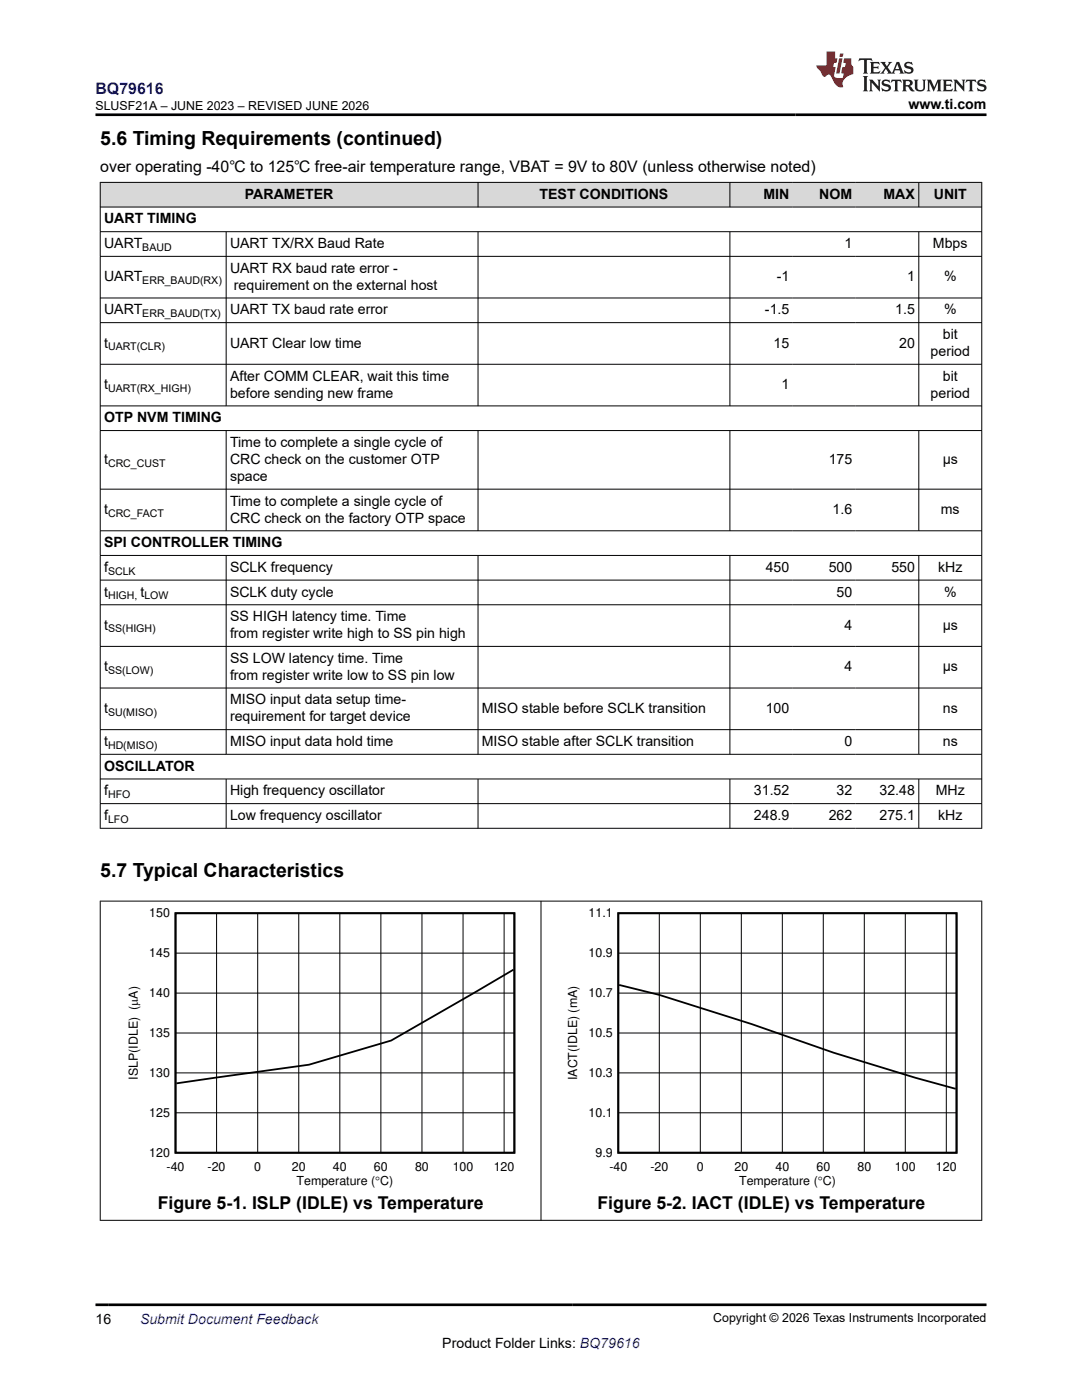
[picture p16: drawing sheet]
<svg xmlns="http://www.w3.org/2000/svg" width="216mm" height="279mm" viewBox="0 0 216 279" stroke-linecap="round" stroke-linejoin="round" font-family="sans-serif">
<defs><g id="words">
<g font-size="3.9">
<text x="20" y="28.8">5.6 Timing Requirements (continued)</text>
<text x="20" y="175.1">5.7 Typical Characteristics</text>
</g>
<g font-size="3.5">
<text x="31.5" y="241.3">Figure 5-1. ISLP (IDLE) vs Temperature</text>
<text x="119.2" y="241.3">Figure 5-2. IACT (IDLE) vs Temperature</text>
</g>
<text font-size="3.2" fill="#00f" x="19" y="18.7">BQ79616</text>
<text font-size="3.2" x="20" y="34.3">over operating -40℃ to 125℃ free-air temperature range, VBAT = 9V to 80V (unless otherwise noted)</text>
<g font-size="2.8">
<text x="181.3" y="21.8">www.ti.com</text>
<text x="48.9" y="39.7">PARAMETER</text>
<text x="107.7" y="39.7">TEST CONDITIONS</text>
<text x="152.3" y="39.7">MIN</text>
<text x="163.5" y="39.7">NOM</text>
<text x="176.3" y="39.7">MAX</text>
<text x="186.3" y="39.7">UNIT</text>
<text x="20.8" y="44.6">UART TIMING</text>
<text x="20.8" y="49.5">UART</text>
<text x="45.9" y="49.5">UART TX/RX Baud Rate</text>
<text x="168.5" y="49.5">1</text>
<text x="186.2" y="49.5">Mbps</text>
<text x="20.8" y="56.1">UART</text>
<text x="45.9" y="54.4">UART RX baud rate error -</text>
<text x="46.7" y="57.8">requirement on the external host</text>
<text x="155" y="56.1">-1</text>
<text x="181" y="56.1">1</text>
<text x="188.4" y="56.1">%</text>
<text x="20.8" y="62.7">UART</text>
<text x="45.9" y="62.7">UART TX baud rate error</text>
<text x="152.6" y="62.7">-1.5</text>
<text x="178.6" y="62.7">1.5</text>
<text x="188.4" y="62.7">%</text>
<text x="20.8" y="69.4">t</text>
<text x="45.9" y="69.4">UART Clear low time</text>
<text x="154.4" y="69.4">15</text>
<text x="179.4" y="69.4">20</text>
<text x="185.7" y="71.1">period</text>
<text x="188.1" y="67.7">bit</text>
<text x="20.8" y="77.7">t</text>
<text x="45.9" y="76">After COMM CLEAR, wait this time</text>
<text x="155.9" y="77.7">1</text>
<text x="188.1" y="76">bit</text>
<text x="45.9" y="79.4">before sending new frame</text>
<text x="185.7" y="79.4">period</text>
<text x="20.8" y="84.3">OTP NVM TIMING</text>
<text x="45.9" y="89.2">Time to complete a single cycle of</text>
<text x="20.8" y="92.6">t</text>
<text x="45.9" y="92.6">CRC check on the customer OTP</text>
<text x="45.9" y="96">space</text>
<text x="165.4" y="92.6">175</text>
<text x="188.1" y="92.6">µs</text>
<text x="45.9" y="100.9">Time to complete a single cycle of</text>
<text x="20.8" y="102.6">t</text>
<text x="45.9" y="104.3">CRC check on the factory OTP space</text>
<text x="166.1" y="102.6">1.6</text>
<text x="187.7" y="102.6">ms</text>
<text x="20.8" y="109.2">SPI CONTROLLER TIMING</text>
<text x="20.8" y="114.1">f</text>
<text x="20.8" y="119">t</text>
<text x="28" y="119">t</text>
<text x="45.9" y="114.1">SCLK frequency</text>
<text x="45.9" y="119">SCLK duty cycle</text>
<text x="152.8" y="114.1">450</text>
<text x="165.4" y="114.1">500</text>
<text x="166.9" y="119">50</text>
<text x="177.9" y="114.1">550</text>
<text x="187.2" y="114.1">kHz</text>
<text x="188.4" y="119">%</text>
<text x="20.8" y="125.7">t</text>
<text x="45.9" y="124">SS HIGH latency time. Time</text>
<text x="168.5" y="125.7">4</text>
<text x="188.1" y="125.7">µs</text>
<text x="45.9" y="127.4">from register write high to SS pin high</text>
<text x="20.8" y="134">t</text>
<text x="45.9" y="132.3">SS LOW latency time. Time</text>
<text x="45.9" y="135.7">from register write low to SS pin low</text>
<text x="168.5" y="134">4</text>
<text x="188.1" y="134">µs</text>
<text x="20.8" y="142.3">t</text>
<text x="45.9" y="140.6">MISO input data setup time-</text>
<text x="45.9" y="144">requirement for target device</text>
<text x="96.2" y="142.3">MISO stable before SCLK transition</text>
<text x="152.8" y="142.3">100</text>
<text x="188.1" y="142.3">ns</text>
<text x="20.8" y="148.9">t</text>
<text x="45.9" y="148.9">MISO input data hold time</text>
<text x="96.2" y="148.9">MISO stable after SCLK transition</text>
<text x="168.5" y="148.9">0</text>
<text x="188.1" y="148.9">ns</text>
<text x="20.8" y="153.8">OSCILLATOR</text>
<text x="20.8" y="158.7">f</text>
<text x="45.9" y="158.7">High frequency oscillator</text>
<text x="150.4" y="158.7">31.52</text>
<text x="166.9" y="158.7">32</text>
<text x="175.5" y="158.7">32.48</text>
<text x="186.7" y="158.7">MHz</text>
<text x="20.8" y="163.7">f</text>
<text x="45.9" y="163.7">Low frequency oscillator</text>
<text x="150.4" y="163.7">248.9</text>
<text x="165.4" y="163.7">262</text>
<text x="175.5" y="163.7">275.1</text>
<text x="187.2" y="163.7">kHz</text>
<text x="19" y="264.2">16</text>
<text x="88.3" y="269">Product Folder Links: BQ79616</text>
</g>
<text font-size="2.8" fill="#00f" x="27.9" y="264.2">Submit Document Feedback</text>
<g font-size="2.5">
<text x="19" y="21.9">SLUSF21A – JUNE 2023 – REVISED JUNE 2026</text>
<text x="29.8" y="183.1">150</text>
<text x="117.5" y="183.1">11.1</text>
<text x="29.8" y="191">145</text>
<text x="117.5" y="191">10.9</text>
<text x="29.8" y="199">140</text>
<text x="117.5" y="199">10.7</text>
<text x="29.8" y="207">135</text>
<text x="117.5" y="207">10.5</text>
<text x="27.5" y="215.5" transform="rotate(-90 27.5 215.5)">ISLP(IDLE) (PA)</text>
<text x="29.8" y="214.9">130</text>
<text x="115.2" y="215.6" transform="rotate(-90 115.2 215.6)">IACT(IDLE) (mA)</text>
<text x="117.5" y="214.9">10.3</text>
<text x="29.8" y="222.9">125</text>
<text x="117.5" y="222.9">10.1</text>
<text x="29.8" y="230.9">120</text>
<text x="33.2" y="233.7">-40</text>
<text x="41.4" y="233.7">-20</text>
<text x="50.7" y="233.7">0</text>
<text x="58.2" y="233.7">20</text>
<text x="66.4" y="233.7">40</text>
<text x="74.6" y="233.7">60</text>
<text x="82.8" y="233.7">80</text>
<text x="90.3" y="233.7">100</text>
<text x="98.5" y="233.7">120</text>
<text x="118.8" y="230.9">9.9</text>
<text x="121.6" y="233.7">-40</text>
<text x="129.8" y="233.7">-20</text>
<text x="139" y="233.7">0</text>
<text x="146.5" y="233.7">20</text>
<text x="154.7" y="233.7">40</text>
<text x="162.9" y="233.7">60</text>
<text x="171.1" y="233.7">80</text>
<text x="178.6" y="233.7">100</text>
<text x="186.8" y="233.7">120</text>
<text x="59.2" y="236.5">Temperature (qC)</text>
<text x="147.5" y="236.5">Temperature (qC)</text>
<text x="142.3" y="263.9">Copyright © 2026 Texas Instruments Incorporated</text>
</g>
<g font-size="2.1">
<text x="28.4" y="50.1">BAUD</text>
<text x="28.4" y="56.7">ERR_BAUD(RX)</text>
<text x="28.4" y="63.3">ERR_BAUD(TX)</text>
<text x="21.6" y="69.9">UART(CLR)</text>
<text x="21.6" y="78.2">UART(RX_HIGH)</text>
<text x="21.6" y="93.2">CRC_CUST</text>
<text x="21.6" y="103.2">CRC_FACT</text>
<text x="21.6" y="114.7">SCLK</text>
<text x="21.6" y="119.6">HIGH, LOW</text>
<text x="21.6" y="126.2">SS(HIGH)</text>
<text x="21.6" y="134.5">SS(LOW)</text>
<text x="21.6" y="142.8">SU(MISO)</text>
<text x="21.6" y="149.5">HD(MISO)</text>
<text x="21.6" y="159.3">HFO</text>
<text x="21.6" y="164.2">LFO</text>
</g>
</g></defs>
<g fill="#d8d8d8">
<path d="M20 36.4h175.9v4.9h-175.9z" fill-rule="evenodd"/>
<path d="M20.1 36.5h75.2v4.8h-75.2z" fill-rule="evenodd"/>
<path d="M95.4 36.5h50.2v4.8h-50.2z" fill-rule="evenodd"/>
<path d="M145.7 36.5h12.5v4.8h-12.5z" fill-rule="evenodd"/>
<path d="M158.2 36.5h12.6v4.8h-12.6z" fill-rule="evenodd"/>
<path d="M170.8 36.5h12.5v4.8h-12.5z" fill-rule="evenodd"/>
<path d="M183.4 36.5h12.4v4.8h-12.4z" fill-rule="evenodd"/>
</g>
<g fill="none" stroke="#000" stroke-width=".2">
<path d="M19.9 36.4h176.1M20 36.3v129.1M95.4 36.3v5.1M145.6 36.3v5.1M183.3 36.3v5.1M195.9 36.3v129.1M19.9 41.3h176.1M19.9 46.2h176.1M19.9 51.2h176.1M19.9 59.5h176.1M45.1 46.2v34.9M95.4 46.2v34.9"/>
<path d="M145.6 46.2v34.9M183.3 46.2v34.9M19.9 64.4h176.1M19.9 72.7h176.1M19.9 81h176.1M19.9 85.9h176.1M19.9 97.6h176.1M45.1 85.9v20.1M95.4 85.9v20.1M145.6 85.9v20.1M183.3 85.9v20.1M19.9 105.9h176.1"/>
<path d="M19.9 110.9h176.1M19.9 115.8h176.1M45.1 110.9v39.7M95.4 110.9v39.7M145.6 110.9v39.7M183.3 110.9v39.7M19.9 120.7h176.1M19.9 129h176.1M19.9 137.3h176.1M19.9 145.6h176.1M19.9 150.5h176.1M19.9 155.5h176.1"/>
<path d="M45.1 155.5v9.9M95.4 155.5v9.9M145.6 155.5v9.9M183.3 155.5v9.9M19.9 160.4h176.1M19.9 165.3h176.1M19.9 179.8h176.1M20 179.8v63.8M107.9 179.8v63.8M195.9 179.8v63.8M35 198.2h67.7M35 190.2h67.7"/>
<path d="M43.2 182.3v47.8M51.4 182.3v47.8M59.6 182.3v47.8M67.8 182.3v47.8M76 182.3v47.8M84.2 182.3v47.8M92.4 182.3v47.8M100.6 182.3v47.8M123.4 198.2h67.5M123.4 190.2h67.5M131.6 182.3v47.8M139.7 182.3v47.8"/>
<path d="M147.9 182.3v47.8M156.1 182.3v47.8M164.3 182.3v47.8M172.5 182.3v47.8M180.6 182.3v47.8M188.8 182.3v47.8M35 214.1h67.7M35 206.2h67.7M123.4 214.1h67.5M123.4 206.2h67.5M35 222.1h67.7M123.4 222.1h67.5"/>
<path d="M19.9 243.5h176.1"/>
</g>
<path d="M35 182.3h67.6v47.8h-67.6zM102.5 193.5l-24.5 14.2-16.3 4.8-26.5 3.7M123.4 182.3h67.5v47.8h-67.5zM123.5 196.6l8.1 2 18.4 5.8 16.3 5.7 16.4 5 8 2.2" fill="none" stroke="#000" stroke-width=".36"/>
<path d="M171.5 11.6l-.2 .6 .5-.2h.6v.1v2.2l-.2 .4h1l-.2-.4v-2.2v-.1h.5l.6 .2-.2-.6zM173.6 12.4l.2 .3v1.6l-.2 .4h1.9l.1-.6a1.08 1.08 0 0 1-1.3 .2v-.7h.6l.4 .2v-.7l-.4 .2h-.6v-.5l.2-.2a1 1 0 0 1 1 .3l-.1-.5zM175.7 12.4l.9 1.1-1 1.2h.9l-.2-.2 .5-.8 .4 .8-.2 .2h1.6l-.2-.2 .2-.5h.9l.1 .5-.1 .2h.9l-.2-.4-.8-1.9h-.5l-.9 2.1-.9-1.1 .9-1h-.8l.2 .2-.4 .6-.4-.6 .2-.2zM179 12.8l.4 1h-.7zM180.7 12.5a.65 .65 0 0 0-.2 .7 .65 .65 0 0 0 .6 .5l.6 .1 .1 .3a.79 .79 0 0 1-.7 .4 .79 .79 0 0 1-.7-.5l.1 .7 .2-.1a.93 .93 0 0 0 1.1 0 .93 .93 0 0 0 .4-.9 1.46 1.46 0 0 0-1.2-.6l-.1-.3a1.09 1.09 0 0 1 1.2 .2l-.2-.6-.1 .1-.5-.2zM172.2 15.2l.2 .4v2.2l-.2 .4h1l-.2-.4v-2.2l.2-.4zM173.4 15.9l.2 .4v1.5l-.2 .4h.8l-.3-.4 .1-1.3 1.6 1.8v-2l.2-.4h-.7l.1 .2 .1 1.1-1.2-1.3zM176.2 16a.65 .65 0 0 0-.2 .8 .65 .65 0 0 0 .6 .4l.6 .2 .1 .2a.79 .79 0 0 1-.7 .4 .79 .79 0 0 1-.7-.5l.1 .7 .2-.1a.93 .93 0 0 0 1.1 .1 .93 .93 0 0 0 .4-1 1.46 1.46 0 0 0-1.2-.5l-.1-.4a1.09 1.09 0 0 1 1.2 .2l-.1-.6-.2 .1-.5-.1zM177.9 15.9l-.1 .6a.63 .63 0 0 1 .8-.3v1.6l-.3 .4h1l-.2-.4v-1.6a.66 .66 0 0 1 .8 .3l-.1-.6zM180 15.9l.2 .4v1.5l-.2 .4h1l-.2-.2-.1-.7h.5l.1 .2a.79 .79 0 0 0 1.2 .6l-1-.9a.61 .61 0 0 0 .6-.6 .61 .61 0 0 0-.5-.7zM180.8 16.2h.1a.47 .47 0 0 1 .5 .1 .47 .47 0 0 1 .1 .5l-.1 .1-.7 .1zM182.3 15.9l.2 .2a2.27 2.27 0 0 0 .4 2 1.04 1.04 0 0 0 1.7-.7v-1.3l.2-.2h-.8l.2 .4v1.1a.6 .6 0 0 1-.6 .6 .6 .6 0 0 1-.6-.6v-1.1l.3-.4zM184.9 15.9l.2 .4v1.5l-.2 .4h.8l-.3-.4v-1.4l.9 1.9 .9-1.9v1.4l-.3 .4h1l-.2-.4v-1.5l.2-.4h-.8l-.7 1.5-.6-1.5zM188.1 15.9l.2 .4v1.5l-.2 .4h1.9l.1-.6a1.09 1.09 0 0 1-1.3 .2v-.7h.6l.4 .2v-.6l-.4 .2h-.6v-.6l.2-.1a1.01 1.01 0 0 1 1 .3l-.1-.6zM190.2 15.9l.3 .4v1.5l-.3 .4h.8l-.2-.4v-1.3l1.6 1.8v-2l.2-.4h-.7l.2 .2v1.1l-1.2-1.3zM192.8 15.9l-.1 .6a.63 .63 0 0 1 .8-.3v1.6l-.3 .4h1l-.2-.4v-1.6a.66 .66 0 0 1 .8 .3l-.1-.6zM195.2 16a.65 .65 0 0 0-.2 .8 .65 .65 0 0 0 .6 .4l.6 .2 .2 .2a.79 .79 0 0 1-.7 .4 .79 .79 0 0 1-.7-.5l.1 .7 .2-.1a.93 .93 0 0 0 1 .1 .93 .93 0 0 0 .5-1 1.46 1.46 0 0 0-1.3-.5v-.4a1.09 1.09 0 0 1 1.2 .2l-.2-.6-.2 .1-.5-.1z" fill="#231f20"/>
<path d="M164.9 10.3v2.7h-2l.1 .4 .8 1a.95 .95 0 0 0 1 .9 .59 .59 0 0 1 .5-.4 .59 .59 0 0 1 .5 .3l.4 .8a1.59 1.59 0 0 0 2.1 1.4 1.61 1.61 0 0 1 1-2.3l1-.3-.1-1.5a1.59 1.59 0 0 1-.3-1.7h-1.5l-.2 .9h.6l-.2 .9h-.5l-.2 .9v.3l.4 .1-.1 .9h-.7a.73 .73 0 0 1-1-.7l.3-1.5h-.5l.1-.9h.5l.2-.9h-.5v-1.3zM167.4 11.6l-.6 3.1h.7l.6-3.1zM167.6 10.7l-.1 .6h.7l.1-.6z" fill="#ed1c24"/>
<path d="M19 22.9h177.8M19 260.4h177.8" fill="none" stroke="#000" stroke-width=".53"/>
<use href="#words"/>
</svg>
